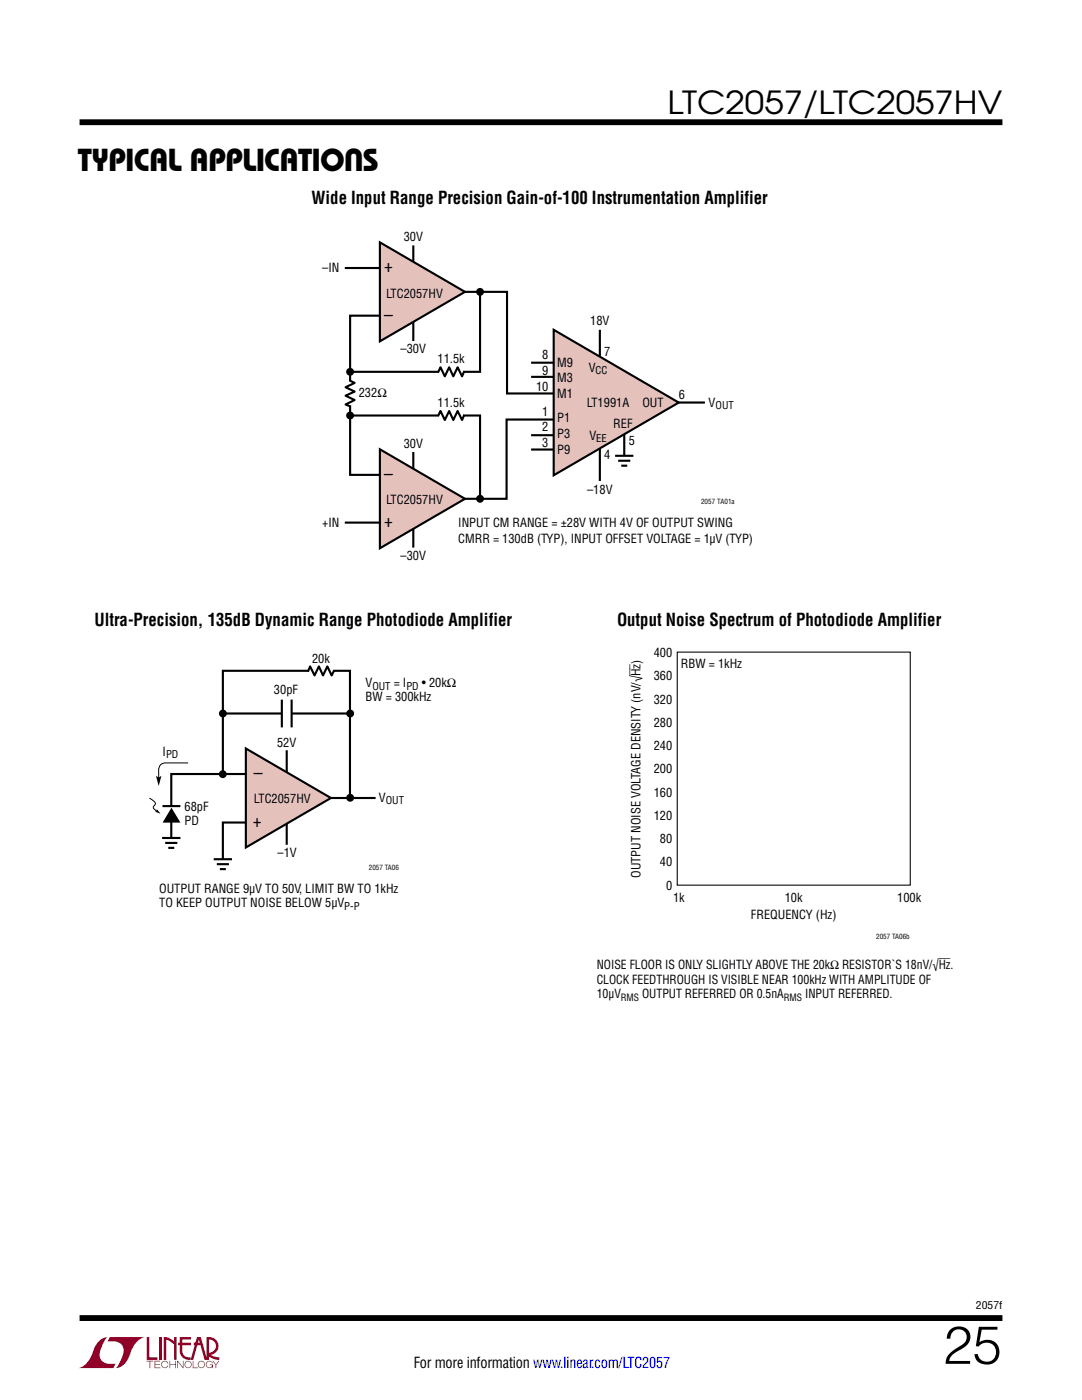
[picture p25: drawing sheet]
<svg xmlns="http://www.w3.org/2000/svg" width="216mm" height="279mm" viewBox="0 0 216 279" stroke-linecap="round" stroke-linejoin="round" font-family="sans-serif">
<defs><g id="words">
<text font-size="10.6" x="188.2" y="272.2">25</text>
<g font-size="6.3">
<text x="133.2" y="22.8">LTC2057/LTC2057HV</text>
<text x="15.6" y="34.1">Typical Applications</text>
</g>
<g font-size="3.5">
<text x="62.2" y="40.8">Wide Input Range Precision Gain-of-100 Instrumentation Amplifier</text>
<text x="76.7" y="54.3">+</text>
<text x="76.7" y="64">–</text>
<text x="76.7" y="95.8">–</text>
<text x="76.7" y="105.2">+</text>
<text x="18.8" y="124.9">Ultra-Precision, 135dB Dynamic Range Photodiode Amplifier</text>
<text x="123.1" y="124.9">Output Noise Spectrum of Photodiode Amplifier</text>
<text x="50.6" y="155.5">–</text>
<text x="50.4" y="165">+</text>
</g>
<text font-size="3" x="82.5" y="273.1">For more information www.linear.com/LTC2057</text>
<g font-size="2.5">
<text x="80.6" y="48.1">30V</text>
<text x="64.3" y="54.4">–IN</text>
<text x="77" y="59.4">LTC2057HV</text>
<text x="117.8" y="64.8">18V</text>
<text x="79.9" y="70.5">–30V</text>
<text x="108.2" y="71.7">8</text>
<text x="120.5" y="71">7</text>
<text x="87.3" y="72.4">11.5k</text>
<text x="108.2" y="74.9">9</text>
<text x="111.2" y="73.1">M9</text>
<text x="111.2" y="76.3">M3</text>
<text x="117.5" y="74.2">V</text>
<text x="71.6" y="79.2">232Ω</text>
<text x="87.3" y="81.2">11.5k</text>
<text x="107" y="78">10</text>
<text x="108.2" y="82.9">1</text>
<text x="111.2" y="79.5">M1</text>
<text x="117.1" y="81.1">LT1991A</text>
<text x="128.2" y="81.2">OUT</text>
<text x="135.4" y="79.6">6</text>
<text x="141.4" y="81.1">V</text>
<text x="80.6" y="89.4">30V</text>
<text x="108.2" y="86.1">2</text>
<text x="108.2" y="89.3">3</text>
<text x="111.2" y="84.3">P1</text>
<text x="111.2" y="87.4">P3</text>
<text x="117.6" y="87.7">V</text>
<text x="122.4" y="85.5">REF</text>
<text x="125.5" y="88.8">5</text>
<text x="111.2" y="90.6">P9</text>
<text x="120.5" y="91.6">4</text>
<text x="77" y="100.7">LTC2057HV</text>
<text x="117.2" y="98.7">–18V</text>
<text x="64.3" y="105.1">+IN</text>
<text x="91.4" y="105.2">INPUT CM RANGE = ±28V WITH 4V OF OUTPUT SWING</text>
<text x="79.9" y="111.7">–30V</text>
<text x="91.4" y="108.4">CMRR = 130dB (TYP), INPUT OFFSET VOLTAGE = 1µV (TYP)</text>
<text x="130.4" y="131.2">400</text>
<text x="62.3" y="132.2">20k</text>
<text x="72.9" y="137.2">V</text>
<text x="78.6" y="137.2">= I</text>
<text x="84.2" y="137.2">• 20kΩ</text>
<text x="130.4" y="135.8">360</text>
<text x="135.9" y="133.2">RBW = 1kHz</text>
<text x="54.7" y="138.6">30pF</text>
<text x="72.9" y="140">BW = 300kHz</text>
<text x="130.4" y="140.4">320</text>
<text x="55.3" y="149">52V</text>
<text x="130.4" y="145.1">280</text>
<text x="130.4" y="149.7">240</text>
<text x="32.4" y="150.8">I</text>
<text x="130.4" y="154.4">200</text>
<text x="36.8" y="161.9">68pF</text>
<text x="50.7" y="160.3">LTC2057HV</text>
<text x="75.6" y="160">V</text>
<text x="130.4" y="159">160</text>
<text x="36.8" y="164.7">PD</text>
<text x="130.4" y="163.6">120</text>
<text x="55.4" y="171.1">–1V</text>
<text x="131.7" y="168.3">80</text>
<text x="131.7" y="172.9">40</text>
<text x="31.8" y="178.3">OUTPUT RANGE 9µV TO 50V, LIMIT BW TO 1kHz</text>
<text x="127.8" y="175.2" transform="rotate(-90 127.8 175.2)">OUTPUT NOISE VOLTAGE DENSITY (nV/√Hz)</text>
<text x="132.9" y="177.6">0</text>
<text x="134.3" y="180">1k</text>
<text x="156.6" y="180">10k</text>
<text x="179" y="180">100k</text>
<text x="31.8" y="181.1">TO KEEP OUTPUT NOISE BELOW 5µV</text>
<text x="149.9" y="183.4">FREQUENCY (Hz)</text>
<text x="119.1" y="193.3">NOISE FLOOR IS ONLY SLIGHTLY ABOVE THE 20kΩ RESISTOR`S 18nV/√Hz.</text>
<text x="119.1" y="196.3">CLOCK FEEDTHROUGH IS VISIBLE NEAR 100kHz WITH AMPLITUDE OF</text>
<text x="119.1" y="199.3">10µV</text>
<text x="128.1" y="199.3">OUTPUT REFERRED OR 0.5nA</text>
<text x="160.6" y="199.3">INPUT REFERRED.</text>
</g>
<g font-size="2.1">
<text x="118.9" y="74.7">CC</text>
<text x="142.8" y="81.7">OUT</text>
<text x="119" y="88.3">EE</text>
<text x="74.3" y="137.7">OUT</text>
<text x="81.1" y="137.7">PD</text>
<text x="33.1" y="151.4">PD</text>
<text x="77" y="160.5">OUT</text>
<text x="68.7" y="181.6">P-P</text>
<text x="194.7" y="261.2">2057f</text>
</g>
<g font-size="2">
<text x="123.9" y="199.8">RMS</text>
<text x="156.4" y="199.8">RMS</text>
</g>
<g font-size="1.4">
<text x="139.9" y="100.7">2057 TA01a</text>
<text x="73.6" y="173.7">2057 TA06</text>
<text x="174.8" y="187.4">2057 TA06b</text>
</g>
</g></defs>
<g fill="#910028">
<path d="M29.3 266.8h.5v4.1h1.6v.5h-2.1z"/>
<path d="M20 267.4l1-.5h.5h-.1a6.2 6.2 0 0 0-1.5 4 2.58 2.58 0 0 0 3.2 1.3l-.5 .8h-7a4.9 4.9 0 0 0 3.1-3.8l.4-.7z"/>
<path d="M21.9 266.9h7a4.9 4.9 0 0 0-3.1 3.7 3.2 3.2 0 0 1-2.7 2.4h.1a6.2 6.2 0 0 0 1.4-4.1 2.58 2.58 0 0 0-3.1-1.2z"/>
<path d="M31.8 266.8h.5v4.6h-.5z"/>
<path d="M32.7 266.8l1 .2 1 .7v-.9h.5v4.6h-.5v-3.1l-1.5-.9v4h-.5z"/>
<path d="M29.3 271.6h1.3v.1h-.6v1.3h-.2v-1.3h-.5z"/>
<path d="M30.8 271.6h1.2v.1h-1v.5h.9v.2h-.9v.5h1v.1h-1.2z"/>
<path d="M33.8 271.6h.2v.6h1v-.6h.1v1.4h-.1v-.6h-1v.6h-.2z"/>
<path d="M35.4 271.6h.1l1 1.2v-1.2h.1v1.4l-1.1-1.2v1.2h-.1z"/>
<path d="M38.5 271.6h.1v1.3h.9v.1h-1z"/>
<path d="M42.4 271.6h.1l.6 .7 .5-.7h.2l-.7 .8v.6h-.1v-.6z"/>
<path d="M35.9 266.8h2.2v.5h-1.7v.7h1.7v.5h-1.7v1.1a1.32 1.32 0 0 0 1.6 1.3v.5l1.3-4.6h.8l1.1 4.1v-4.1a1.84 1.84 0 0 1 2.3 1.4 1.84 1.84 0 0 1-1.4 2.2l.7 .4 1 .1v.5l-1.2-.2-1.1-.6v-.6a1.34 1.34 0 0 0 1.6-1.2 1.34 1.34 0 0 0-1.4-1.5v4.1h-.9l-.8-2.9h-1.3v-.5h1.2l-.2-.7-1.1 4.1a2.06 2.06 0 0 1-2.7-1.3v-1.6h-.4v-.5h.4z"/>
<path d="M37 271.8a.72 .72 0 0 1 1.2 .1 .72 .72 0 0 1-.4 1.1 .72 .72 0 0 1-1-.7h.2a.59 .59 0 0 0 .8 .5 .59 .59 0 0 0 .2-.9 .59 .59 0 0 0-1 .2v.2h-.2z"/>
<path d="M39.7 271.8a.72 .72 0 0 1 1.1 .1 .72 .72 0 0 1-.4 1.1 .72 .72 0 0 1-.9-.7h.1a.59 .59 0 0 0 .8 .5 .59 .59 0 0 0 .2-.9 .59 .59 0 0 0-1 .2v.2h-.1z"/>
<path d="M41.3 271.8a.72 .72 0 0 1 1.2 .2h-.2a.59 .59 0 0 0-.9-.1 .59 .59 0 0 0 .1 .9 .59 .59 0 0 0 .9-.4h-.5v-.1h.6v.7h-.1v-.3a.73 .73 0 0 1-1.1 .2 .73 .73 0 0 1 0-1.1z"/>
<path d="M32.4 271.8a.71 .71 0 0 1 1.2 .3h-.1a.59 .59 0 0 0-.9-.3 .59 .59 0 0 0-.1 1 .59 .59 0 0 0 .9-.3h.2a.73 .73 0 0 1-1.1 .4 .73 .73 0 0 1-.1-1.1z"/>
</g>
<path d="M15.9 24.4h184.1M15.9 263h184.1" fill="none" stroke="#000" stroke-width="1.2" stroke-linecap="butt"/>
<path d="M44.2 142.4h25.7M44.5 154.6v-20.7h25.3v25.3M49.1 154.5h-14.9v13.4M57.2 149.7v18.9M66 159.3h8.9M49.1 164.2h-4.6v8.4" fill="none" stroke="#000" stroke-width=".42"/>
<g fill="#000">
<circle cx="44.5" cy="154.5" r=".79"/>
<circle cx="44.5" cy="142.4" r=".79"/>
<circle cx="69.9" cy="142.4" r=".79"/>
<circle cx="69.9" cy="159.2" r=".79"/>
</g>
<path d="M49.1 149.4l16.9 9.9-16.9 9.8z" fill="#e5c1bc"/>
<path d="M56.2 139.6v5.6M58.2 139.6v5.6M66.7 133.8l-.5 1-.9-1.8-.8 1.8-.9-1.8-.8 1.8-.9-1.8-.5 1M49.1 149.4l16.9 9.9-16.9 9.8zM32.4 167.2h3.6M33 168.2h2.4M33.6 169.2h1.2M36 160.9h-3.6M42.6 171.5h3.7M43.3 172.5h2.4M43.9 173.5h1.2" fill="none" stroke="#000" stroke-width=".42"/>
<path d="M61.7 133.9h4.8M56.3 142.4h1.9M34.2 160.9v2.4" fill="none" stroke="#fff" stroke-width=".71" stroke-linecap="butt"/>
<path d="M34.2 167.3v2.2M44.5 171.5v2.2" fill="none" stroke="#fff" stroke-width=".97" stroke-linecap="butt"/>
<path d="M29.8 159.3l1.1 .8a.72 .72 0 0 1-.3 1l.3 .5 .5 .3M37.5 152.3h-4.4a1.32 1.32 0 0 0-1.4 1.4v2.2" fill="none" stroke="#000" stroke-width=".2"/>
<path d="M31.1 154.8l.6 .4 .5-.4-.5 2zM31.3 161.5l.7 .9-1.1-.4 .4-.2zM34.2 161.2l1.8 3h-3.6z" fill="#000"/>
<path d="M135.1 130.1h46.5v46.6h-46.5z" fill="none" stroke="#000" stroke-width=".21"/>
<path d="M135.7 130.6h13v3.6h-13z" fill="#fff"/>
<path d="M68.8 53.5h8.9M82.5 49v19.1M84.9 58.2h16.3v20.3h12.8M95.8 58.5v15.7h-26.2M77.7 63h-7.8v31.8h9.8M119.7 65.8v30.2M82.5 90.2v19.1" fill="none" stroke="#000" stroke-width=".42"/>
<path d="M75.8 48.4l17 9.8-17 9.9z" fill="#e5c1bc"/>
<path d="M75.8 48.4l17 9.8-17 9.9zM113.2 83.7h-12.1v15.8h-16.2M68.8 104.3h8.9" fill="none" stroke="#000" stroke-width=".42"/>
<path d="M75.8 89.7l17 9.8-17 9.9z" fill="#e5c1bc"/>
<path d="M106 75.2h9M106 72.4h9M75.8 89.7l17 9.8-17 9.9zM106 86.9h9M106 89.7h9M124.6 85.8v6.2M127.7 80.3h13" fill="none" stroke="#000" stroke-width=".42"/>
<g fill="#000">
<circle cx="95.8" cy="58.2" r=".79"/>
<circle cx="69.9" cy="74.2" r=".79"/>
<circle cx="95.8" cy="99.5" r=".79"/>
</g>
<path d="M110.5 65.8l24.9 14.5-24.9 14.6z" fill="#e5c1bc"/>
<path d="M69.8 75.9l1 .5-1.8 .9 1.8 .8-1.8 .9 1.8 .8-1.8 .9 1 .4M92.6 74.1l-.4 1-.9-1.8-.9 1.8-.8-1.8-.8 1.8-.9-1.8-.5 1M110.5 65.8l24.9 14.5-24.9 14.6zM69.6 82.9h26.2v16.8M92.6 82.8l-.4 1-.9-1.8-.9 1.8-.8-1.8-.8 1.8-.9-1.8-.5 1M122.7 91h3.7M123.4 92h2.4M124 92.9h1.2" fill="none" stroke="#000" stroke-width=".42"/>
<path d="M124.6 91v2.2" fill="none" stroke="#fff" stroke-width=".97" stroke-linecap="butt"/>
<path d="M69.9 76.1v4.8M87.6 74.2h4.8M87.6 82.9h4.8" fill="none" stroke="#fff" stroke-width=".71" stroke-linecap="butt"/>
<circle cx="69.9" cy="82.9" r=".79" fill="#000"/>
<use href="#words"/>
</svg>
